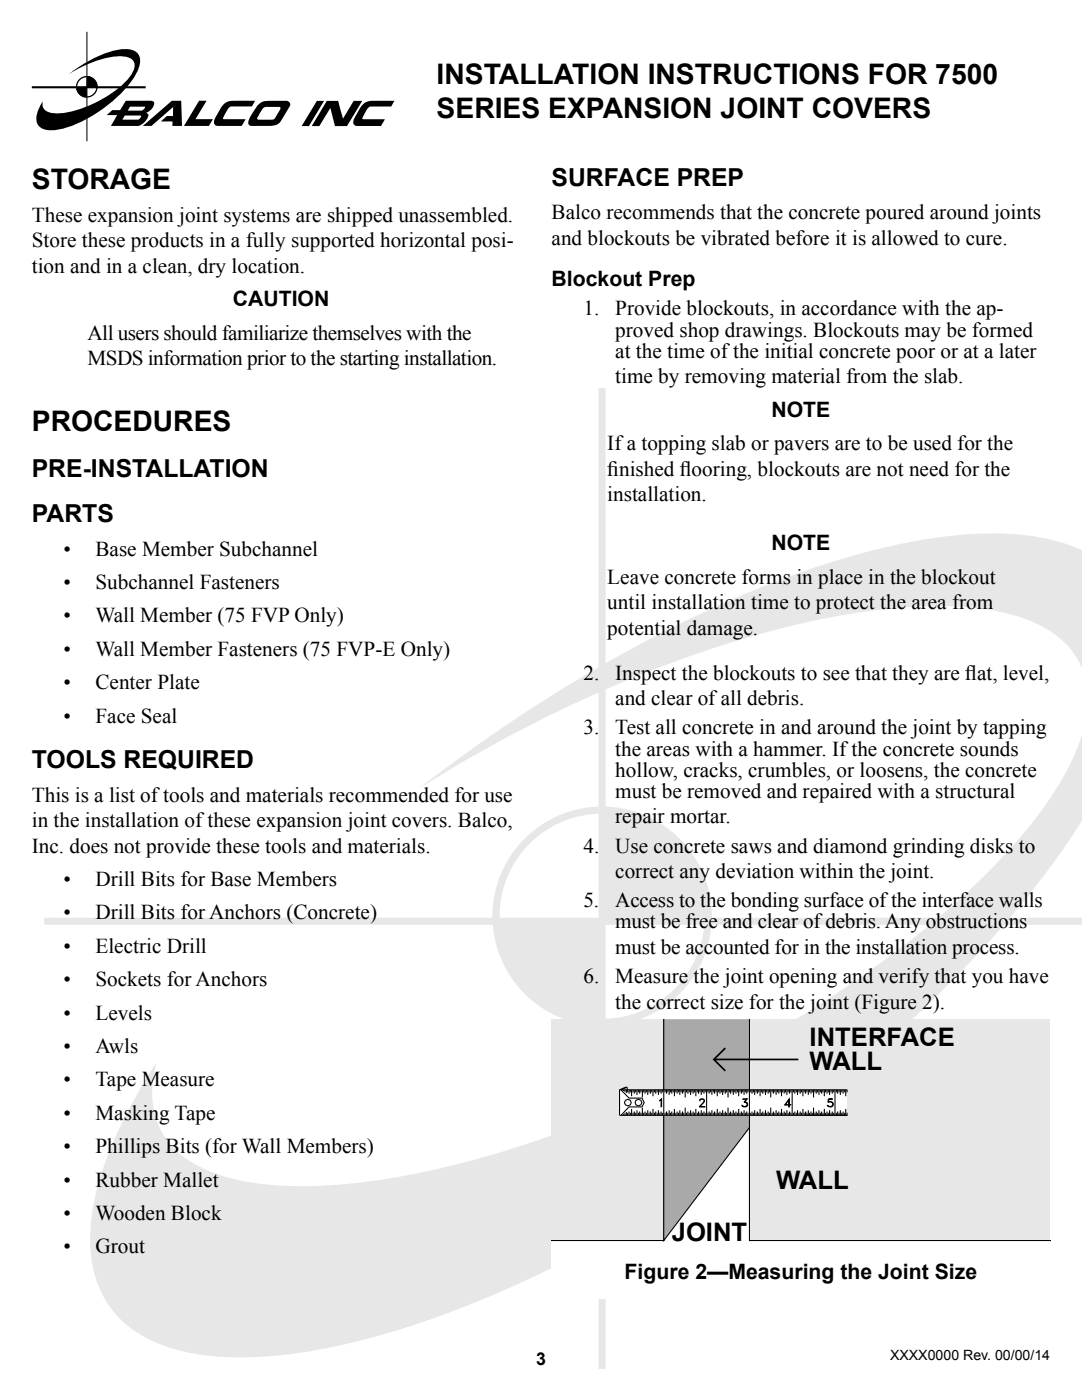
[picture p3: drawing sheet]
<svg xmlns="http://www.w3.org/2000/svg" width="216mm" height="279mm" viewBox="0 0 216 279" stroke-linecap="round" stroke-linejoin="round" font-family="sans-serif">
<defs><g id="words">
<g font-size="5.6">
<text x="87.1" y="16.8">INSTALLATION INSTRUCTIONS FOR 7500</text>
<text x="87.1" y="23.6">SERIES EXPANSION JOINT COVERS</text>
<text x="6.3" y="37.6">STORAGE</text>
<text x="6.3" y="86">PROCEDURES</text>
</g>
<g font-size="5.1">
<text x="161.5" y="208.8">INTERFACE</text>
<text x="161.5" y="213.5">WALL</text>
<text x="154.9" y="237.2">WALL</text>
<text x="134" y="247.6">JOINT</text>
</g>
<g font-size="4.9">
<text x="110.1" y="37.1">SURFACE PREP</text>
<text x="6.3" y="95.1">PRE-INSTALLATION</text>
<text x="6.3" y="104.2">PARTS</text>
<text x="6.3" y="153.3">TOOLS REQUIRED</text>
</g>
<g font-size="4.2">
<text x="6.3" y="44.3">These expansion joint systems are shipped unassembled.</text>
<text x="110.1" y="43.8">Balco recommends that the concrete poured around joints</text>
<text x="6.3" y="49.4">Store these products in a fully supported horizontal posi-</text>
<text x="110.1" y="48.9">and blockouts be vibrated before it is allowed to cure.</text>
<text x="6.3" y="54.5">tion and in a clean, dry location.</text>
<text x="110.1" y="57.1">Blockout Prep</text>
<text x="46.4" y="61.1">CAUTION</text>
<text x="116.4" y="62.9">1.</text>
<text x="122.8" y="62.9">Provide blockouts, in accordance with the ap-</text>
<text x="17.5" y="67.8">All users should familiarize themselves with the</text>
<text x="122.8" y="67.2">proved shop drawings. Blockouts may be formed</text>
<text x="122.8" y="71.4">at the time of the initial concrete poor or at a later</text>
<text x="17.5" y="72.9">MSDS information prior to the starting installation.</text>
<text x="122.8" y="76.5">time by removing material from the slab.</text>
<text x="153.9" y="83.2">NOTE</text>
<text x="121.2" y="89.8">If a topping slab or pavers are to be used for the</text>
<text x="121.2" y="94.9">f</text>
<text x="121.2" y="94.9">inished f</text>
<text x="135.6" y="94.9">looring, blockouts are not need for the</text>
<text x="121.2" y="100">installation.</text>
<text x="12.7" y="110.9">•</text>
<text x="19" y="110.9">Base Member Subchannel</text>
<text x="153.9" y="109.8">NOTE</text>
<text x="12.7" y="117.5">•</text>
<text x="19" y="117.5">Subchannel Fasteners</text>
<text x="121.2" y="116.5">Leave concrete forms in place in the blockout</text>
<text x="12.7" y="124.2">•</text>
<text x="19" y="124.2">Wall Member (75 FVP Only)</text>
<text x="121.2" y="121.6">until installation time to protect the area from</text>
<text x="12.7" y="130.9">•</text>
<text x="19" y="130.9">Wall Member Fasteners (75 FVP-E Only)</text>
<text x="121.2" y="126.7">potential damage.</text>
<text x="12.7" y="137.5">•</text>
<text x="19" y="137.5">Center Plate</text>
<text x="116.4" y="135.7">2.</text>
<text x="122.8" y="135.7">Inspect the blockouts to see that they are f</text>
<text x="192.6" y="135.7">lat, level,</text>
<text x="122.8" y="140.7">and clear of all debris.</text>
<text x="12.7" y="144.2">•</text>
<text x="19" y="144.2">Face Seal</text>
<text x="116.4" y="146.6">3.</text>
<text x="122.8" y="146.6">Test all concrete in and around the joint by tapping</text>
<text x="122.8" y="150.8">the areas with a hammer. If the concrete sounds</text>
<text x="122.8" y="155">hollow, cracks, crumbles, or loosens, the concrete</text>
<text x="6.3" y="160">This is a list of tools and materials recommended for use</text>
<text x="122.8" y="159.3">must be removed and repaired with a structural</text>
<text x="6.3" y="165.1">in the installation of these expansion joint covers. Balco,</text>
<text x="122.8" y="164.3">repair mortar.</text>
<text x="6.3" y="170.1">Inc. does not provide these tools and materials.</text>
<text x="116.4" y="170.2">4.</text>
<text x="122.8" y="170.2">Use concrete saws and diamond grinding disks to</text>
<text x="12.7" y="176.8">•</text>
<text x="19" y="176.8">Drill Bits for Base Members</text>
<text x="122.8" y="175.2">correct any deviation within the joint.</text>
<text x="12.7" y="183.5">•</text>
<text x="19" y="183.5">Drill Bits for Anchors (Concrete)</text>
<text x="116.4" y="181.1">5.</text>
<text x="122.8" y="181.1">Access to the bonding surface of the interface walls</text>
<text x="122.8" y="185.3">must be free and clear of debris. Any obstructions</text>
<text x="12.7" y="190.1">•</text>
<text x="19" y="190.1">Electric Drill</text>
<text x="122.8" y="190.4">must be accounted for in the installation process.</text>
<text x="12.7" y="196.8">•</text>
<text x="19" y="196.8">Sockets for Anchors</text>
<text x="116.4" y="196.2">6.</text>
<text x="122.8" y="196.2">Measure the joint opening and verify that you have</text>
<text x="12.7" y="203.5">•</text>
<text x="19" y="203.5">Levels</text>
<text x="122.8" y="201.3">the correct size for the joint (Figure 2).</text>
<text x="12.7" y="210.1">•</text>
<text x="19" y="210.1">Awls</text>
<text x="12.7" y="216.8">•</text>
<text x="19" y="216.8">Tape Measure</text>
<text x="12.7" y="223.5">•</text>
<text x="19" y="223.5">Masking Tape</text>
<text x="12.7" y="230.1">•</text>
<text x="19" y="230.1">Phillips Bits (for Wall Members)</text>
<text x="12.7" y="236.8">•</text>
<text x="19" y="236.8">Rubber Mallet</text>
<text x="12.7" y="243.5">•</text>
<text x="19" y="243.5">Wooden Block</text>
<text x="12.7" y="250.2">•</text>
<text x="19" y="250.2">Grout</text>
<text x="124.6" y="255.3">Figure 2—Measuring the Joint Size</text>
</g>
<text font-size="3.5" x="107" y="272.4">3</text>
<text font-size="2.8" x="177.6" y="271.4">XXXX0000 Rev. 00/00/14</text>
</g></defs>
<g fill="none" stroke="#e6e7e8" stroke-width="1.4" stroke-linecap="butt">
<path d="M120.1 77.4v195.7M8.8 183.9h207.1"/>
<circle cx="120.2" cy="182.9" r="21.2"/>
</g>
<path d="M99.3 183.9h20.4l-.1 19.7-4.3 .2a23.6 23.6 0 0 1-14.5-13 18.3 18.3 0 0 1-1.5-6.9z" fill="#e6e7e8"/>
<path d="M99.3 183.9h20.4l-.1 19.7-4.3 .2a23.6 23.6 0 0 1-14.5-13 18.3 18.3 0 0 1-1.5-6.9z" fill="none" stroke="#e6e7e8" stroke-width=".69"/>
<path d="M120.6 162a17.6 17.6 0 0 1 14.3 6.1 23.6 23.6 0 0 1 6.2 11.5l.2 3.5 .1 .2h.2l-21.4 .4z" fill="#e6e7e8"/>
<path d="M120.6 162a17.6 17.6 0 0 1 14.3 6.1 23.6 23.6 0 0 1 6.2 11.5l.2 3.5 .1 .2h.2l-21.4 .4z" fill="none" stroke="#e6e7e8" stroke-width=".69"/>
<path d="M83.4 157.5l5.2-4a303.7 303.7 0 0 1 56.7-33.5 170.9 170.9 0 0 1 37-12 75.6 75.6 0 0 1 24.4-.9l3.9 .8 3.6 1.2 1.7 1.5v51.9l-2.4 5a223.5 223.5 0 0 1-38.1 41.9 304.7 304.7 0 0 1-74.6 48 170.9 170.9 0 0 1-37 11.9 75.7 75.7 0 0 1-24.3 1 29.4 29.4 0 0 1-13.7-5.4 21.6 21.6 0 0 1-7.8-18 53.1 53.1 0 0 1 5.4-20.8l3.5-6.9 4.3-7.2a18.8 18.8 0 0 0 .9 13.6 17.2 17.2 0 0 0 7.9 7.3 41.3 41.3 0 0 0 17.4 3.8 122.5 122.5 0 0 0 35.1-4.7 258.6 258.6 0 0 0 92.5-47 128.8 128.8 0 0 0 24.5-25.6 43.3 43.3 0 0 0 6.4-13.3v-11.5l-.6-2.5a17.2 17.2 0 0 0-7.9-7.4 41.3 41.3 0 0 0-17.4-3.7 122.5 122.5 0 0 0-35.1 4.6 262.2 262.2 0 0 0-62.4 26.3z" fill="#e6e7e8"/>
<g fill="#000">
<path d="M15.3 17.5h1.9v1.8a1.96 1.96 0 0 1-1.9-1.8zM17.4 15.3a2.06 2.06 0 0 1 2 2l-2 .1zM13.7 14.8a26.7 26.7 0 0 1 9.7-4.9 4.6 4.6 0 0 1 4 .7 2.78 2.78 0 0 1 .3 2.8 19.2 19.2 0 0 1-6.8 8 21.7 21.7 0 0 1-10.2 4.6 3.2 3.2 0 0 1-3.3-1.4 4.9 4.9 0 0 1 1.2-4.4l-.1 .6a1.9 1.9 0 0 0 2.1 1.8 18.9 18.9 0 0 0 10.8-3.4 13.2 13.2 0 0 0 5.3-5.4 1.72 1.72 0 0 0-1.2-2.4 14.5 14.5 0 0 0-9 1.8zM28.5 25.1l5.8-5h1.9l.1 5h-1.9v-.9h-2.3l1.2-1h1.2v-1.8l-4.3 3.7zM39.7 20.1h1.5l-2.2 3.7h3.5l-.8 1.3h-5zM44.7 20.7a5.4 5.4 0 0 1 3.5-.6h2.7l-.6 1.1h-4.1a3.9 3.9 0 0 0-1.7 2.4l.2 .2h4.3l-.8 1.3h-4.5a.91 .91 0 0 1-1-.4 .91 .91 0 0 1 .2-1.1l1.1-1.9zM63.2 20.1h1.5l-3.1 5.1h-1.4zM65.2 20.1h2.3l.9 3.6 2.2-3.6h1.7l-3.1 5.1h-2.4l-.9-3.7-2.2 3.7h-1.5zM72.5 20.8a5.4 5.4 0 0 1 3.5-.7h2.7l-.6 1.2h-4.1a3.9 3.9 0 0 0-1.7 2.3l.2 .2h4.3l-.8 1.3h-4.5a.91 .91 0 0 1-1-.4 .91 .91 0 0 1 .2-1.1l1.1-1.9z"/>
<path d="M21.3 23h2.1l-1.3 2.1h4.1a2.58 2.58 0 0 0 2.2-.3l.3-.3a2.43 2.43 0 0 0 .9-1.6l-.4-.4 .3-.1a2.33 2.33 0 0 0 1.3-1.9l-.2-.3-.6-.1h-4.9l-1.1 1.9h-1.6zM24.9 23.1h3.1l.2 .1-.4 .6-.3 .1h-3.1zM25.9 21.3l3.1 .1-.5 .6-.3 .1h-2.7z"/>
<path d="M51.6 20.8a12.4 12.4 0 0 0-2 3.5l-.1 .4 .4 .4h3.8a2.61 2.61 0 0 0 2.8-1.7l1.3-2.1a.69 .69 0 0 0-.2-1 3.5 3.5 0 0 0-2.1-.2h-2a2.43 2.43 0 0 0-1.9 .7zM52.6 21.5l.7-.2h2.5a.6 .6 0 0 1-.1 .9l-.9 1.5-.3 .1-3 .1-.2-.3z"/>
</g>
<path d="M17.3 6.4v21.8M17.4 15.3a2.06 2.06 0 0 1 2 2l-2 .1z" fill="none" stroke="#000" stroke-width=".2"/>
<path d="M6.3 17.4h22.8" fill="none" stroke="#000" stroke-width=".41"/>
<circle cx="17.3" cy="17.3" r="2.03" fill="none" stroke="#000" stroke-width=".26"/>
<path d="M15.3 17.5h1.9v1.8a1.96 1.96 0 0 1-1.9-1.8z" fill="none" stroke="#020405" stroke-width=".2"/>
<path d="M110.1 203.4h99.4v44.8h-99.4z" fill="#fff"/>
<path d="M110.1 203.4h22.4v44.2h-22.4z" fill="#e6e7e8"/>
<path d="M132.5 203.3v44.3h-22.5" fill="none" stroke="#000" stroke-width=".21"/>
<path d="M149.5 203.4h60.1v44.2h-60.1z" fill="#e6e7e8"/>
<path d="M149.5 203.3v44.3h60.1" fill="none" stroke="#000" stroke-width=".21"/>
<path d="M132.5 203.4h17v21.6l-17 22.6z" fill="#a7a9ac"/>
<path d="M132.5 203.3v44.3l17-22.6v-21.7" fill="none" stroke="#000" stroke-width=".21"/>
<path d="M123.6 217.5h45.4v5.1h-45.4z" fill="#fff"/>
<g fill="none" stroke="#000" stroke-width=".21">
<path d="M123.6 217.5v5.1h45.5M123.6 217.5h25.9M124.2 217.5v.1M124.4 217.5v.2M124.7 217.5v.4M125 217.5v.7M125.1 217l-1.5 .5M125.2 217.5l-.1-.5-1.2 .5 1.6 1.7h2.6l.4 .8-.4 .9h-2.6l-1.6 1.7M125.2 217.5v.5M125.5 217.5v.8M125.8 217.5v.5M126 217.5v1.3"/>
<path d="M126.3 217.5v.5M126.6 217.5v.8M126.8 217.5v.5M127.1 217.5v1M127.4 217.5v.5M127.6 217.5v.8M127.9 217.5v.5M128.2 217.5v1.5M128.4 217.5v.5M128.7 217.5v.8M129 217.5v.5M129.3 217.5v1"/>
<path d="M129.5 217.5v.5M129.8 217.5v.8M130 217.5v.5M130.3 217.5v1.3M130.6 217.5v.5M130.8 217.5v.8M131.1 217.5v.5M131.4 217.5v1M131.6 219.6l.4-.3v1.6h-.1v-1.5zM131.7 217.5v.5M131.9 217.5v.8M132.2 217.5v.5"/>
<path d="M132.5 217.5v5.1M132.7 217.5v.5M133 217.5v.8M133.2 217.5v.5M133.5 217.5v1M133.8 217.5v.5M134 217.5v.8M134.3 217.5v.5M134.6 217.5v1.3M134.9 217.5v.5M135.1 217.5v.8M135.4 217.5v.5"/>
<path d="M135.6 217.5v1M135.9 217.5v.5M136.2 217.5v.8M136.4 217.5v.5M136.7 217.5v1.5M137 217.5v.5M137.3 217.5v.8M137.5 217.5v.5M137.8 217.5v1M138.1 217.5v.5M138.3 217.5v.8M138.6 217.5v.5"/>
<path d="M138.8 217.5v1.3M139.1 217.5v.5M139.4 217.5v.8M139.7 217.5v.5M139.9 217.5v1M140.2 217.5v.5M140.5 217.5v.8M140.7 217.5v.5M141 217.5v5.1M141.3 217.5v.5M141.5 217.5v.8M141.8 217.5v.5"/>
<path d="M142 217.5v1M142.3 217.5v.5M142.6 217.5v.8M142.9 217.5v.5M143.1 217.5v1.3M143.4 217.5v.5M143.7 217.5v.8M143.9 217.5v.5M144.2 217.5v1M144.5 217.5v.5M144.7 217.5v.8M145 217.5v.5"/>
<path d="M145.3 217.5v1.5M145.5 217.5v.5M145.8 217.5v.8M146.1 217.5v.5M146.3 217.5v1M146.6 217.5v.5M146.9 217.5v.8M147.1 217.5v.5M147.4 217.5v1.3M147.6 217.5v.5M147.9 217.5v.8M148.2 217.5v.5"/>
<path d="M148.5 217.5v1M148.5 219.9a.53 .53 0 0 1 .7 .6 .53 .53 0 0 1-.8 .4l-.2-.1-.2-.2h.1a.56 .56 0 0 0 1-.1M148.7 217.5v.5M148.8 220l.3 .4-.1 .3-.2 .1M149 217.5v.8M149 219.3l-.6 .7 .5 .1 .2 .2M149 219.4l-.8-.1h.9l-.6 .7M149.3 217.5v.5M149.8 217.5v.5M150.1 217.5v.8M150.3 217.5v.5M150.6 217.5v1"/>
<path d="M150.9 217.5v.5M151.1 217.5v.8M151.4 217.5v.5M151.7 217.5v1.3M151.9 217.5v.5M152.2 217.5v.8M152.5 217.5v.5M152.7 217.5v1M153 217.5v.5M153.3 217.5v.8M153.5 217.5v.5M153.8 217.5v1.5"/>
<path d="M154.1 217.5v.5M154.3 217.5v.8M154.6 217.5v.5M154.9 217.5v1M155.1 217.5v.5M155.4 217.5v.8M155.7 217.5v.5M155.9 217.5v1.3M156.2 217.5v.5M156.5 217.5v.8M156.7 217.5v.5M157 217.5v1"/>
<path d="M157.3 217.5v.5M157.6 217.5v.8M157.8 217.5v.5M158.1 217.5v5.1M158.3 217.5v.5M158.6 217.5v.8M158.9 217.5v.5M159.1 217.5v1M159.4 217.5v.5M159.7 217.5v.8M159.9 217.5v.5M160.2 217.5v1.3"/>
<path d="M160.5 217.5v.5M160.7 217.5v.8M161 217.5v.5M161.3 217.5v1M161.5 217.5v.5M161.8 217.5v.8M162.1 217.5v.5M162.3 217.5v1.5M162.6 217.5v.5M162.9 217.5v.8M163.2 217.5v.5M163.4 217.5v1"/>
<path d="M163.7 217.5v.5M163.9 217.5v.8M164.2 217.5v.5M164.5 217.5v1.3M164.7 217.5v.5M165 217.5v.8M165.3 217.5v.5M165.5 217.5v1M165.8 217.5v.5M165.9 219.9a.49 .49 0 0 1 .3 .5 .49 .49 0 0 1-.3 .4M166.1 217.5v.8M166.4 217.5v.5"/>
<path d="M166.6 217.5v5.1M166.9 217.5v.5M167.1 217.5v.8M167.4 217.5v.5M167.7 217.5v1M168 217.5v.5M168.2 217.5v.8M168.5 217.5v.5M168.8 217.5v1.3M169 217.5v.5M169.1 217.5h-19.6v5.1M124.2 222.5v.1"/>
<path d="M124.4 222.3v.3M124.7 222.2v.4M125 221.9v.7M125.2 222.1v.5M125.5 221.8v.8M125.8 222.1v.5M126 221.3v1.3M126.3 222.1v.5M126.6 221.8v.8M126.8 222.1v.5M127.1 221.6v1M127.4 222.1v.5"/>
<path d="M127.6 221.8v.8M127.9 222.1v.5M128.2 221.1v1.5M128.4 222.1v.5M128.7 221.8v.8M129 222.1v.5M129.3 221.6v1M129.5 222.1v.5M129.8 221.8v.8M130 222.1v.5M130.3 221.3v1.3M130.6 222.1v.5"/>
<path d="M130.8 221.8v.8M131.1 222.1v.5M131.4 221.6v1M131.7 222.1v.5M131.9 221.8v.8M132.2 222.1v.5M132.7 222.1v.5M133 221.8v.8M133.2 222.1v.5M133.5 221.6v1M133.8 222.1v.5M134 221.8v.8"/>
<path d="M134.3 222.1v.5M134.6 221.3v1.3M134.9 222.1v.5M135.1 221.8v.8M135.4 222.1v.5M135.6 221.6v1M135.9 222.1v.5M136.2 221.8v.8M136.4 222.1v.5M136.7 221.1v1.5M137 222.1v.5M137.3 221.8v.8"/>
<path d="M137.5 222.1v.5M137.8 221.6v1M138.1 222.1v.5M138.3 221.8v.8M138.6 222.1v.5M138.8 221.3v1.3M139.1 222.1v.5M139.4 221.8v.8M139.6 220.8l1 .1h-1.1l.9-1a.32 .32 0 0 0-.2-.5h-.5v.3l-.1-.1 .3-.3 .5 .1 .2 .2-.1 .3-.9 1M139.7 222.1v.5M139.9 221.6v1M140.2 222.1v.5"/>
<path d="M140.5 221.8v.8M140.7 222.1v.5M141.3 222.1v.5M141.5 221.8v.8M141.8 222.1v.5M142 221.6v1M142.3 222.1v.5M142.6 221.8v.8M142.9 222.1v.5M143.1 221.3v1.3M143.4 222.1v.5M143.7 221.8v.8"/>
<path d="M143.9 222.1v.5M144.2 221.6v1M144.5 222.1v.5M144.7 221.8v.8M145 222.1v.5M145.3 221.1v1.5M145.5 222.1v.5M145.8 221.8v.8M146.1 222.1v.5M146.3 221.6v1M146.6 222.1v.5M146.9 221.8v.8"/>
<path d="M147.1 222.1v.5M147.4 221.3v1.3M147.6 222.1v.5M147.9 221.8v.8M148.1 220.7l.3 .1M148.2 222.1v.5M148.5 221.6v1M148.7 222.1v.5M149 221.8v.8M149.3 222.1v.5M149.8 222.1v.5M150.1 221.8v.8"/>
<path d="M150.3 222.1v.5M150.6 221.6v1M150.9 222.1v.5M151.1 221.8v.8M151.4 222.1v.5M151.7 221.3v1.3M151.9 222.1v.5M152.2 221.8v.8M152.5 222.1v.5M152.7 221.6v1M153 222.1v.5M153.3 221.8v.8"/>
<path d="M153.5 222.1v.5M153.8 221.1v1.5M154.1 222.1v.5M154.3 221.8v.8M154.6 222.1v.5M154.9 221.6v1M155.1 222.1v.5M155.4 221.8v.8M155.7 222.1v.5M155.9 221.3v1.3M156.2 222.1v.5M156.5 221.8v.8"/>
<path d="M156.7 220.5h1.1h-1.2l.9-1.2v1.6l-.1-1.4-.7 1M156.7 222.1v.5M157 221.6v1M157.3 222.1v.5M157.6 221.8v.8M157.8 222.1v.5M158.3 222.1v.5M158.6 221.8v.8M158.9 222.1v.5M159.1 221.6v1M159.4 222.1v.5M159.7 221.8v.8"/>
<path d="M159.9 222.1v.5M160.2 221.3v1.3M160.5 222.1v.5M160.7 221.8v.8M161 222.1v.5M161.3 221.6v1M161.5 222.1v.5M161.8 221.8v.8M162.1 222.1v.5M162.3 221.1v1.5M162.6 222.1v.5M162.9 221.8v.8"/>
<path d="M163.2 222.1v.5M163.4 221.6v1M163.7 222.1v.5M163.9 221.8v.8M164.2 222.1v.5M164.5 221.3v1.3M164.7 222.1v.5M165 221.8v.8M165.2 220.7l.3 .1M165.3 222.1v.5M165.5 221.6v1M165.8 222.1v.5"/>
<path d="M166.1 221.8v.8M166.2 220.2a.7 .7 0 0 0-1-.2l.1-.7h.8l-.7 .1-.1 .5h.7l.2 .2v.6l-.6 .2-.4-.1v-.2a.56 .56 0 0 0 1-.1M166.4 222.1v.5M166.9 222.1v.5M167.1 221.8v.8M167.4 222.1v.5M167.7 221.6v1M168 222.1v.5M168.2 221.8v.8M168.5 222.1v.5M168.8 221.3v1.3M169 222.1v.5"/>
<circle cx="125.3" cy="220" r=".67"/>
<circle cx="127.4" cy="220.1" r=".67"/>
</g>
<path d="M142.2 211.4l2.4-2.4 .2 .3-2 2h16.5v.3h-16.5l2 2-.2 .2z" fill="#000"/>
<path d="M110.1 248.2h99.4v11.1h-99.4z" fill="#fff"/>
<use href="#words"/>
</svg>
